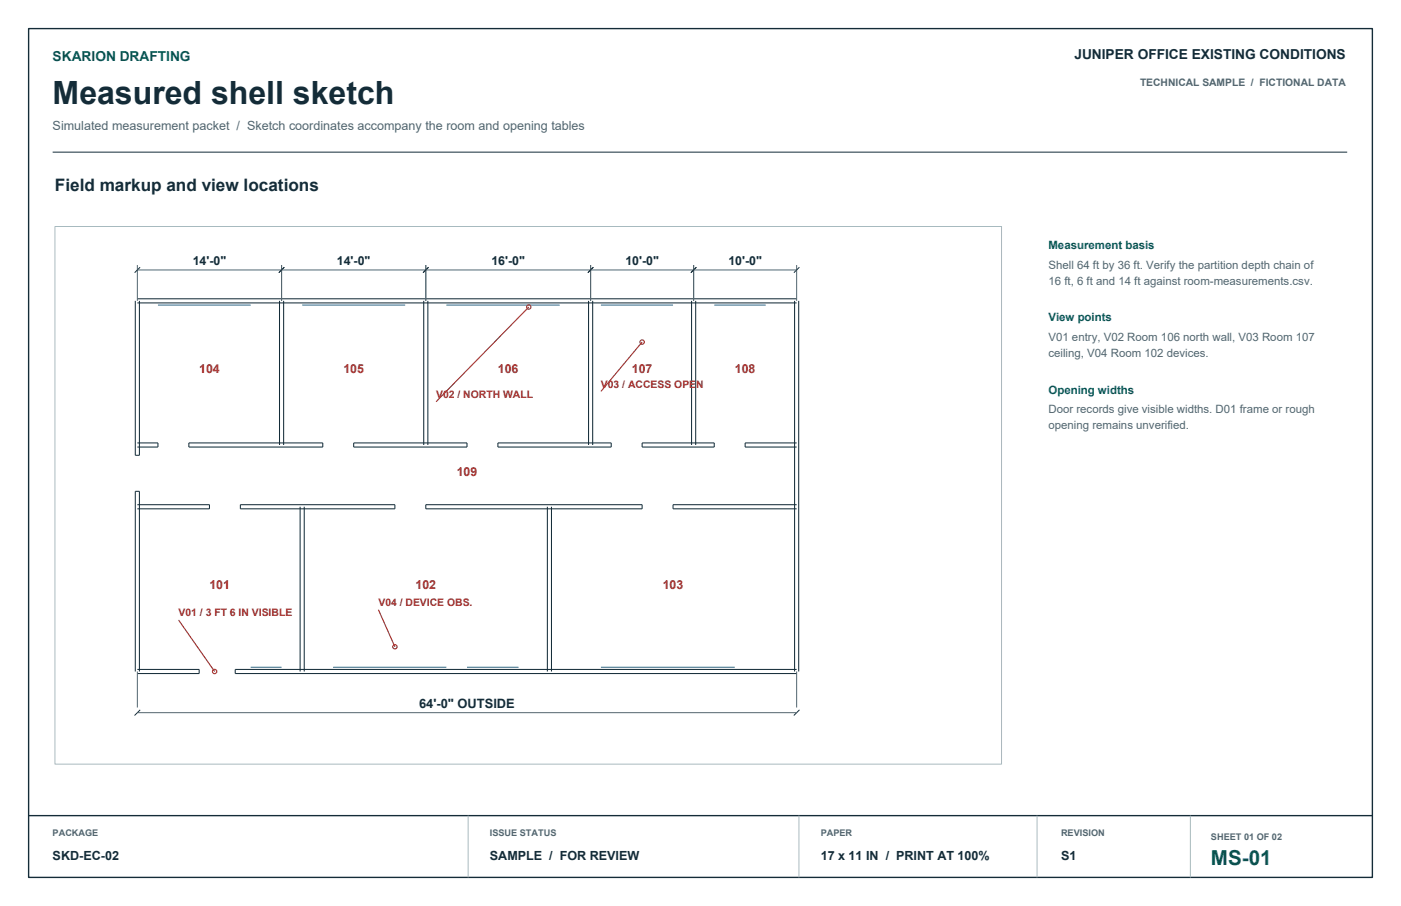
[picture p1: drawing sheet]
<svg xmlns="http://www.w3.org/2000/svg" width="432mm" height="279mm" viewBox="0 0 432 279" stroke-linecap="round" stroke-linejoin="round" font-family="sans-serif">
<defs><g id="words">
<text font-size="9.9" fill="#142c38" x="16.2" y="32.1">Measured shell sketch</text>
<text font-size="6.3" fill="#00645a" x="373.2" y="266.7">MS-01</text>
<text font-size="5.3" fill="#142c38" x="16.9" y="58.9">Field markup and view locations</text>
<text font-size="4.2" fill="#00645a" x="16.2" y="18.7">SKARION DRAFTING</text>
<text font-size="4.2" fill="#142c38" x="331.1" y="18.3">JUNIPER OFFICE EXISTING CONDITIONS</text>
<text font-size="4" fill="#142c38" x="129.2" y="218.2">64'-0&quot; OUTSIDE</text>
<text font-size="3.9" fill="#506671" x="16.2" y="40.2">Simulated measurement packet / Sketch coordinates accompany the room and opening tables</text>
<g font-size="3.9" fill="#142c38">
<text x="16.2" y="265.3">SKD-EC-02</text>
<text x="151" y="265.3">SAMPLE / FOR REVIEW</text>
<text x="252.9" y="265.3">17 x 11 IN / PRINT AT 100%</text>
<text x="327" y="265.3">S1</text>
</g>
<g font-size="3.8" fill="#142c38">
<text x="59.4" y="81.7">14'-0&quot;</text>
<text x="103.8" y="81.7">14'-0&quot;</text>
<text x="151.5" y="81.7">16'-0&quot;</text>
<text x="192.7" y="81.7">10'-0&quot;</text>
<text x="224.5" y="81.7">10'-0&quot;</text>
</g>
<g font-size="3.8" fill="#a72e2b">
<text x="61.4" y="115">104</text>
<text x="105.8" y="115">105</text>
<text x="153.5" y="115">106</text>
<text x="194.7" y="115">107</text>
<text x="226.5" y="115">108</text>
<text x="140.8" y="146.8">109</text>
<text x="64.6" y="181.7">101</text>
<text x="128.1" y="181.7">102</text>
<text x="204.3" y="181.7">103</text>
</g>
<g font-size="3.5" fill="#00645a">
<text x="323.1" y="76.9">Measurement basis</text>
<text x="323.1" y="99.1">View points</text>
<text x="323.1" y="121.4">Opening widths</text>
</g>
<g font-size="3.5" fill="#506671">
<text x="323.1" y="82.9">Shell 64 ft by 36 ft. Verify the partition depth chain of</text>
<text x="323.1" y="87.8">16 ft, 6 ft and 14 ft against room-measurements.csv.</text>
<text x="323.1" y="105.1">V01 entry, V02 Room 106 north wall, V03 Room 107</text>
<text x="323.1" y="110.1">ceiling, V04 Room 102 devices.</text>
<text x="323.1" y="127.4">Door records give visible widths. D01 frame or rough</text>
<text x="323.1" y="132.3">opening remains unverified.</text>
</g>
<text font-size="3.2" fill="#506671" x="351.4" y="26.5">TECHNICAL SAMPLE / FICTIONAL DATA</text>
<g font-size="3.2" fill="#a72e2b">
<text x="185.2" y="119.6">V03 / ACCESS OPEN</text>
<text x="134.4" y="122.8">V02 / NORTH WALL</text>
<text x="55" y="190.1">V01 / 3 FT 6 IN VISIBLE</text>
<text x="116.6" y="186.9">V04 / DEVICE OBS.</text>
</g>
<g font-size="2.8" fill="#506671">
<text x="16.2" y="257.9">PACKAGE</text>
<text x="151" y="257.9">ISSUE STATUS</text>
<text x="252.9" y="257.9">PAPER</text>
<text x="327" y="257.9">REVISION</text>
<text x="373.2" y="258.9">SHEET 01 OF 02</text>
</g>
</g></defs>
<g fill="none" stroke="#142c38" stroke-width=".32">
<path d="M41.7 92.8v47.6h1.3v-47.6M42.3 93.4h203.2M42.3 92.1h203.2M86.1 92.8v44.4M87.4 92.8v44.4M130.6 92.8v44.4M131.9 92.8v44.4M181.4 92.8v44.4M182.7 92.8v44.4M213.1 92.8v44.4M214.4 92.8v44.4M244.9 92.8v114.3"/>
<path d="M246.2 92.8v114.3M42.3 136.6h6.4v1.3h-6.4M58.2 136.6h41.3v1.3h-41.3zM109 136.6h34.9v1.3h-34.9zM153.5 136.6h34.9v1.3h-34.9zM197.9 136.6h22.2v1.3h-22.2zM245.5 136.6h-15.8v1.3h15.8M42.3 155.6h22.3v1.3h-22.3M74.1 155.6h47.6v1.3h-47.6zM92.5 156.3v50.8M93.8 156.3v50.8M131.2 155.6h66.7v1.3h-66.7z"/>
<path d="M168.7 156.3v50.8M170 156.3v50.8M245.5 155.6h-38.1v1.3h38.1M41.7 207.1v-55.6h1.3v55.6M42.3 206.4h19.1v1.3h-19.1M245.5 206.4h-173v1.3h173"/>
</g>
<path d="M48.7 94.1h28.6M93.1 94.1h31.8M137.6 94.1h34.9M185.2 94.1h22.2M220.1 94.1h15.9M77.3 205.8h9.5M102.7 205.8h34.9M143.9 205.8h15.9M185.2 205.8h41.3" fill="none" stroke="#206999" stroke-width=".31"/>
<path d="M42.3 81.7v11.1M42.3 83.3h203.2M86.8 81.7v11.1M131.2 81.7v11.1M182 81.7v11.1M213.8 81.7v11.1M245.5 81.7v11.1M42.3 207.1v11.1M42.3 219.8h203.2M245.5 207.1v11.1" fill="none" stroke="#506671" stroke-width=".31"/>
<path d="M16.2 46.9h399M43.2 82.4l-1.7 1.7M87.6 82.4l-1.7 1.7M132.1 82.4l-1.7 1.7M182.9 82.4l-1.7 1.7M214.6 82.4l-1.7 1.7M246.4 82.4l-1.7 1.7M43.2 218.9l-1.7 1.8M246.4 218.9l-1.7 1.8" fill="none" stroke="#142c38" stroke-width=".31"/>
<g fill="none" stroke="#a72e2b" stroke-width=".35">
<path d="M163 94.7l-28.6 29.2M197.9 105.5l-12.7 15.2M55 191.2l11.1 15.9M116.6 188l5.1 11.5"/>
<circle cx="163" cy="94.7" r=".67"/>
<circle cx="197.9" cy="105.5" r=".67"/>
<circle cx="121.7" cy="199.5" r=".67"/>
<circle cx="66.1" cy="207.1" r=".67"/>
</g>
<path d="M8.8 8.8h414.2v261.8h-414.2zM8.8 251.5h414.2" fill="none" stroke="#142c38" stroke-width=".42"/>
<path d="M16.9 69.8h291.8v165.9h-291.8zM144.3 251.5v19.1M246.2 251.5v19.1M319.6 251.5v19.1M366.9 251.5v19.1" fill="none" stroke="#a9bac0" stroke-width=".31"/>
<use href="#words"/>
</svg>
